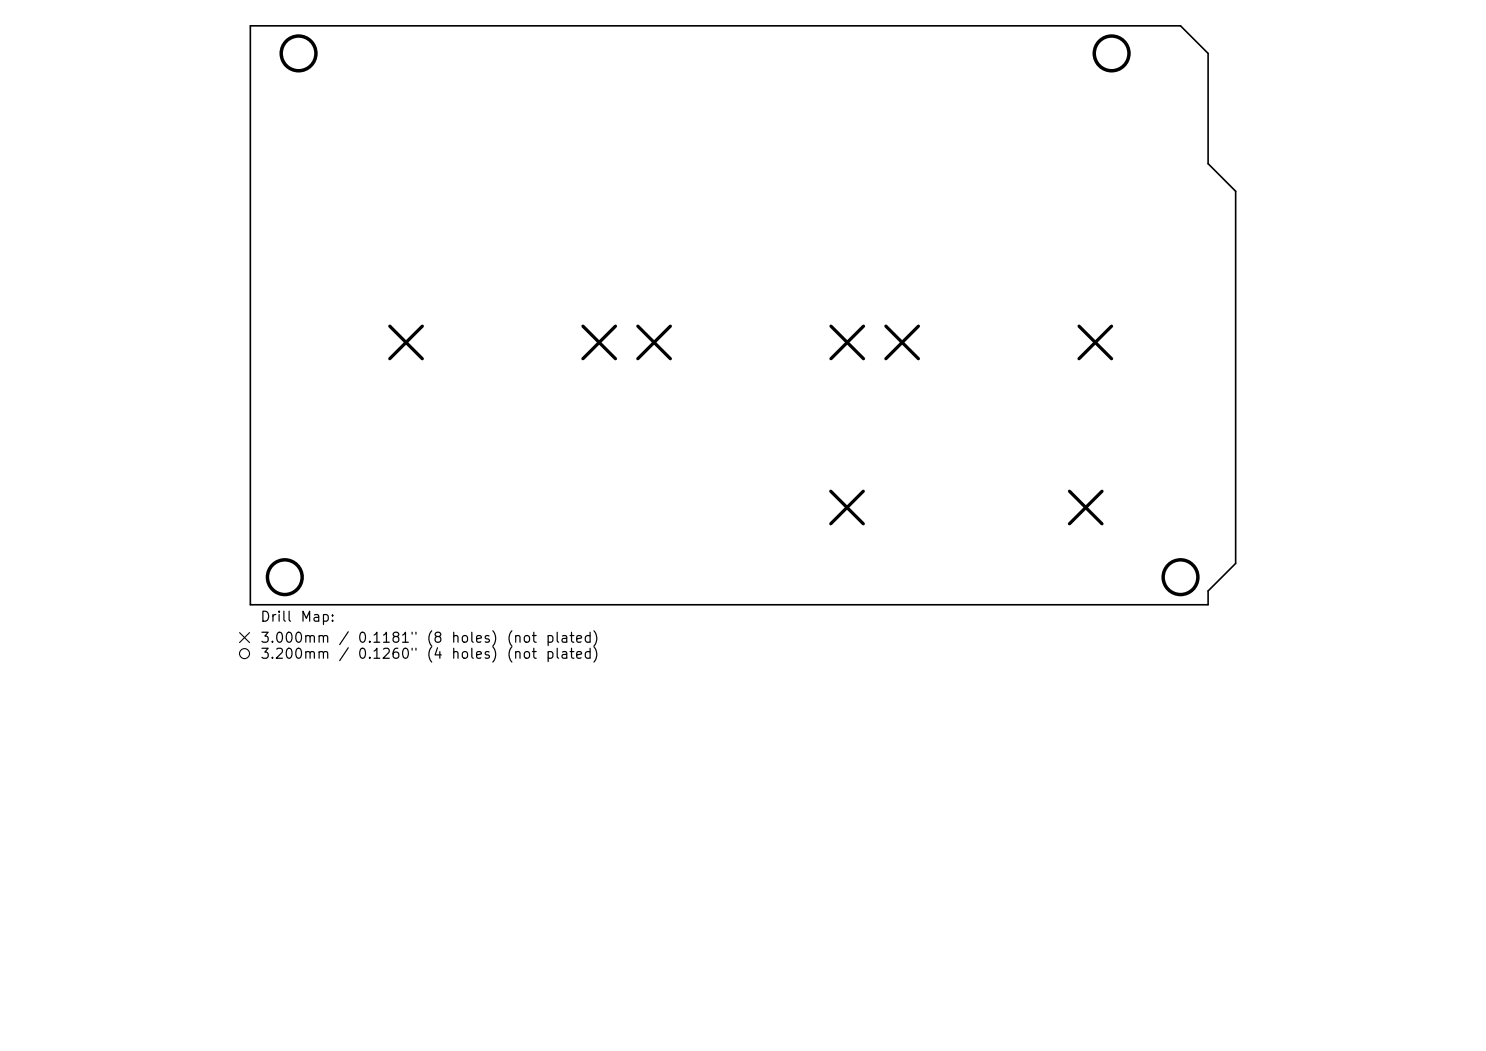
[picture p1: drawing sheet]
<svg xmlns="http://www.w3.org/2000/svg" width="297mm" height="210mm" viewBox="0 0 297 210" stroke-linecap="round" stroke-linejoin="round" font-family="sans-serif">
<defs><g id="words">
<g font-size="2">
<text x="51.9" y="124.7">Drill</text>
<text x="59.9" y="124.7">Map:</text>
<text x="51.9" y="128.9">3.000mm</text>
<text x="67.5" y="128.9">/</text>
<text x="71.3" y="128.9">0.1181&quot;</text>
<text x="85" y="128.9">(8</text>
<text x="90" y="128.9">holes)</text>
<text x="101.1" y="128.9">(not</text>
<text x="108.9" y="128.9">plated)</text>
<text x="51.9" y="132.1">3.200mm</text>
<text x="67.5" y="132.1">/</text>
<text x="71.3" y="132.1">0.1260&quot;</text>
<text x="85" y="132.1">(4</text>
<text x="90" y="132.1">holes)</text>
<text x="101.1" y="132.1">(not</text>
<text x="108.9" y="132.1">plated)</text>
</g>
</g></defs>
<path d="M50 5.2h185.9l5.6 5.5v22l5.5 5.5v74.4l-5.5 5.5v2.7h-191.5z" fill="none" stroke="#000" stroke-width=".33"/>
<g fill="none" stroke="#000" stroke-width=".65">
<path d="M77.9 65.2l6.5 6.5M84.4 65.2l-6.5 6.5M116.5 65.2l6.5 6.5M123 65.2l-6.5 6.5M127.5 65.2l6.5 6.5M134 65.2l-6.5 6.5M166.1 65.2l6.5 6.5M172.6 65.2l-6.5 6.5M177.1 65.2l6.5 6.5M183.6 65.2l-6.5 6.5M215.7 65.2l6.5 6.5M222.2 65.2l-6.5 6.5"/>
<path d="M166 98.2l6.5 6.5M172.5 98.2l-6.5 6.5M213.8 98.2l6.5 6.5M220.3 98.2l-6.5 6.5"/>
</g>
<g fill="none" stroke="#000" stroke-width=".69">
<circle cx="59.7" cy="10.7" r="3.5"/>
<circle cx="222.2" cy="10.7" r="3.5"/>
<circle cx="56.9" cy="115.3" r="3.5"/>
<circle cx="235.9" cy="115.3" r="3.5"/>
</g>
<g fill="none" stroke="#000" stroke-width=".22">
<path d="M47.9 126.4l2 2M49.9 126.4l-2 2"/>
<circle cx="48.9" cy="130.6" r="1"/>
</g>
<use href="#words"/>
</svg>
